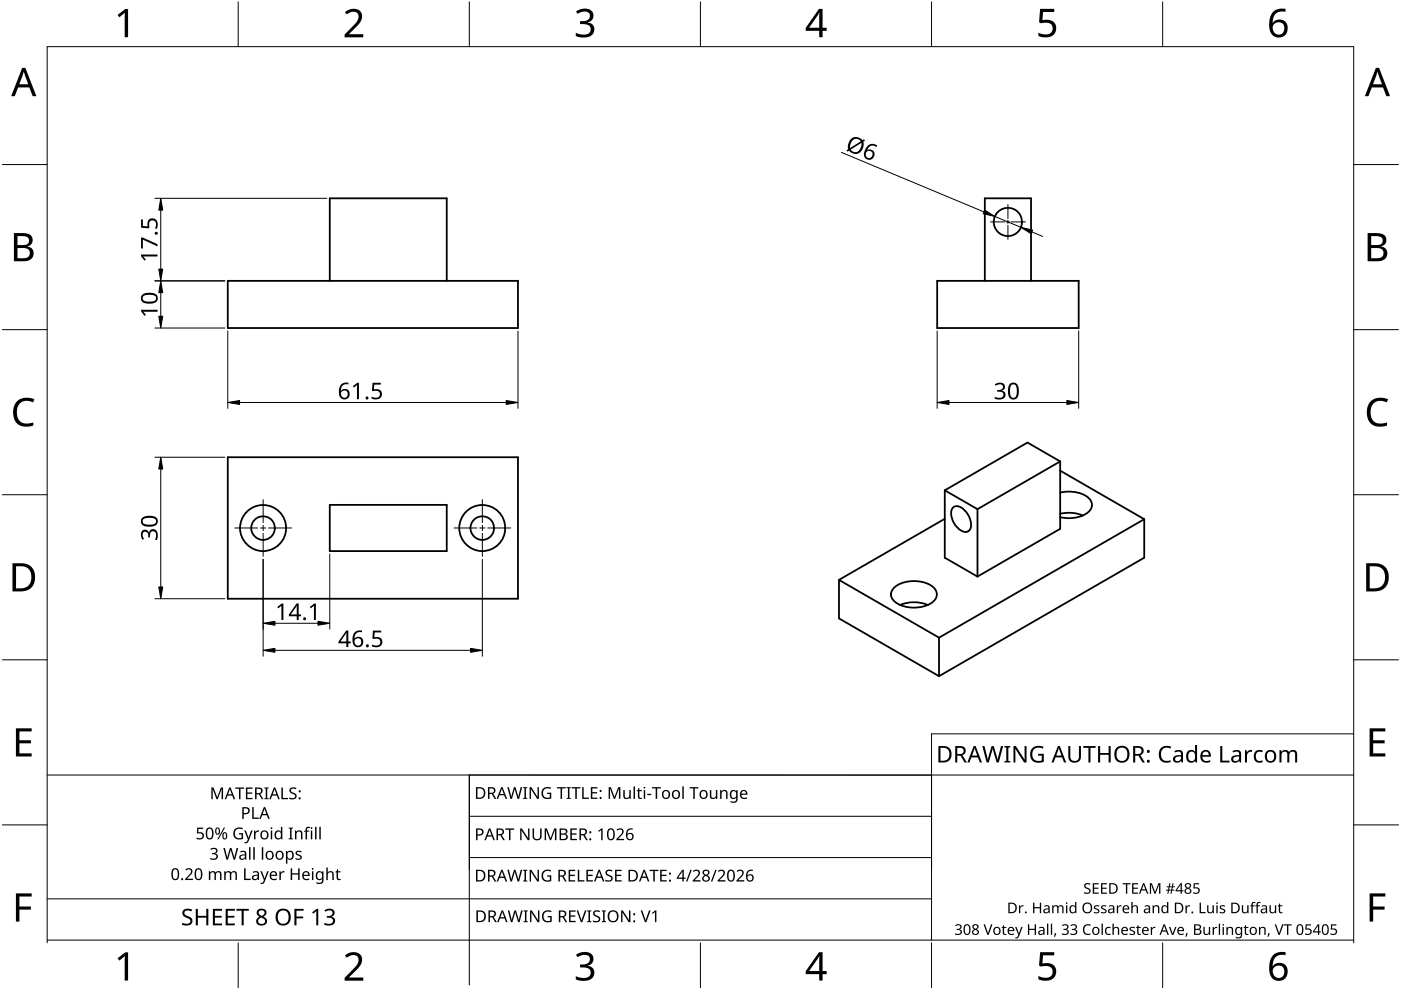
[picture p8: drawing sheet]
<svg xmlns="http://www.w3.org/2000/svg" width="297mm" height="210mm" viewBox="0 0 297 210" stroke-linecap="round" stroke-linejoin="round" font-family="sans-serif">
<g fill="none" stroke="#000" stroke-width=".38">
<path d="M48.3 59.6h61.5v10h-61.5zM69.9 59.6v-17.6h24.8v17.6M198.7 59.6h30v10h-30zM208.8 59.6v-17.6h9.8v17.6M48.3 96.9h61.5v30h-61.5zM224.8 97.8v14.3l-17.6 10.1M224.8 97.8l-17.6 10.2M224.8 99.8l17.8 10.3M224.8 97.8l-6.9-4-17.6 10.2M69.9 107h24.8v9.8h-24.8zM200.3 104v14.2l6.9 4M200.3 110l-22.4 13"/>
<path d="M200.3 104l6.9 4M202 107.7a1.67 1.67 0 0 1 2.5 .4 3.8 3.8 0 0 1 1.1 4.3 1.68 1.68 0 0 1-2.5-.4 3.8 3.8 0 0 1-1.1-4.3zM207.2 108v14.2M224.7 108.9a7.9 7.9 0 0 1 4.9 .4M224.7 104.5a7.6 7.6 0 0 1 6 1 2.02 2.02 0 0 1 .8 1.9 2.02 2.02 0 0 1-1.4 1.6 7.9 7.9 0 0 1-5.4 .7M242.6 110.1v8.1l-43.5 25.2M242.6 110.1l-43.5 25.1M177.9 123l21.2 12.2M177.9 123v8.1l21.2 12.3M189.7 124.4a7.2 7.2 0 0 1 8.1 0 2.04 2.04 0 0 1-.6 3.6 6.9 6.9 0 0 1-7.9-.9 1.82 1.82 0 0 1 .4-2.7zM190.8 128.3a7.6 7.6 0 0 1 5.9 0M199.1 135.2v8.2"/>
<circle cx="213.7" cy="47.1" r="2.99"/>
<circle cx="55.8" cy="112" r="2.49"/>
<circle cx="55.8" cy="112" r="4.9"/>
<circle cx="102.2" cy="112" r="4.9"/>
<circle cx="102.2" cy="112" r="2.49"/>
</g>
<path d="M10 199.9v-190h277v190M287 199.3h-277" fill="none" stroke="#000" stroke-width=".21"/>
<g fill="none" stroke="#000" stroke-width=".21">
<path d="M50.5 .4v9.5M99.5 .4v9.5M148.5 .4v9.5M197.5 .4v9.5M246.5 .4v9.5M10 34.9h-9.5M287 34.9h9.5M10 69.9h-9.5M287 69.9h9.5M.5 104.9h9.5M287 104.9h9.5M.5 139.9h9.5"/>
<path d="M296.5 139.9h-9.5M.5 174.9h9.5M296.5 174.9h-9.5M50.5 199.9v9.5M99.5 199.3v9.5M148.5 199.9v9.5M197.5 199.9v9.5M246.5 199.9v9.5"/>
</g>
<g fill="#000">
<path d="M24.9 3.2l1.6-1.3h.7v6h-.8l.1-5.2-1.2 1zM73.1 2.6a2.15 2.15 0 0 1 3.6 .5 3.3 3.3 0 0 1-1.5 2.9l-1.2 1.3h3v.6h-3.9v-.6l1.5-1.6a2.73 2.73 0 0 0 1.3-2.6 1.53 1.53 0 0 0-2.4 0zM122.1 2.4a2.45 2.45 0 0 1 3.6 .3 1.47 1.47 0 0 1-1.1 2.1 1.55 1.55 0 0 1 1.4 1.5 1.55 1.55 0 0 1-1.3 1.5l-1 .2-1.2-.2-.4-.2v-.6a2.31 2.31 0 0 0 3-.3 1.09 1.09 0 0 0-.1-1.2 1.09 1.09 0 0 0-1-.4h-1v-.6a1.61 1.61 0 0 0 2-.9 1.02 1.02 0 0 0-.3-1 1.02 1.02 0 0 0-1.1-.1l-1.1 .4zM220.5 1.9h3v.6h-2.3l-.2 1.8a2.1 2.1 0 0 1 2.9 1.6 2.06 2.06 0 0 1-2.7 2l-1-.3v-.7a2.06 2.06 0 0 0 2.9-.3 1.24 1.24 0 0 0-.2-1.4 1.24 1.24 0 0 0-1.2-.4l-1 .1-.4-.2zM3.5 85.2a3.3 3.3 0 0 1 3.8-.5l-.3 .6a2.26 2.26 0 0 0-2.6 .1 2.26 2.26 0 0 0-.8 2.5 2.12 2.12 0 0 0 3.1 1.8l.4-.1v.6a3 3 0 0 1-4-1.2 4 4 0 0 1 .4-3.8zM290.5 85.2a3.3 3.3 0 0 1 3.8-.5l-.3 .6a2.26 2.26 0 0 0-2.6 .1 2.26 2.26 0 0 0-.8 2.5 2.12 2.12 0 0 0 3.1 1.8l.4-.1v.6a3 3 0 0 1-4-1.2 4 4 0 0 1 .4-3.8zM3.4 154.4h3.3v.7h-2.6v1.8h2.5v.7h-2.5v2.1h2.6v.7h-3.3zM290.4 154.4h3.3v.7h-2.6v1.8h2.5v.7h-2.5v2.1h2.6v.7h-3.3zM3.4 189.4h3.3v.7h-2.6v2.1h2.5v.7h-2.5v2.5h-.7zM290.4 189.4h3.3v.7h-2.6v2.1h2.5v.7h-2.5v2.5h-.7zM24.9 203.2l1.6-1.3h.7v6h-.8l.1-5.2-1.2 1zM73.1 202.6a2.15 2.15 0 0 1 3.6 .5 3.3 3.3 0 0 1-1.5 2.9l-1.2 1.3h3v.6h-3.9v-.6l1.5-1.6a2.73 2.73 0 0 0 1.3-2.6 1.53 1.53 0 0 0-2.4 0z"/>
<path d="M122.1 202.4a2.45 2.45 0 0 1 3.6 .3 1.47 1.47 0 0 1-1.1 2.1 1.55 1.55 0 0 1 1.4 1.5 1.55 1.55 0 0 1-1.3 1.6l-1 .1-1.2-.2-.4-.2v-.6a2.31 2.31 0 0 0 3-.3 1.09 1.09 0 0 0-.1-1.2 1.09 1.09 0 0 0-1-.4h-1v-.6a1.61 1.61 0 0 0 2-.9 1.02 1.02 0 0 0-.3-1 1.02 1.02 0 0 0-1.1-.1l-1.1 .5zM220.5 201.9h3v.7h-2.3l-.2 1.7a2.1 2.1 0 0 1 2.9 1.6 2.06 2.06 0 0 1-2.7 2l-1-.3v-.7a2.06 2.06 0 0 0 2.9-.3 1.24 1.24 0 0 0-.2-1.3 1.24 1.24 0 0 0-1.2-.5l-1 .1-.4-.2z"/>
<path d="M173.6 1.9h.8v4h.9v.6h-.9v1.4h-.7v-1.4h-2.9v-.6zM173.7 2.7l-2.2 3.2h2.2z"/>
<path d="M269.9 2.5a2.89 2.89 0 0 1 2.7-.6v.6a2.02 2.02 0 0 0-2.7 2.3 1.8 1.8 0 0 1 2.4-.4 1.8 1.8 0 0 1 .6 2.4 1.99 1.99 0 0 1-2.4 1.1 1.99 1.99 0 0 1-1.4-2.2v-.4a4 4 0 0 1 .8-2.8zM269.8 6a1.3 1.3 0 0 0 2.6 0 1.3 1.3 0 0 0-2.6 0z"/>
<path d="M4.7 14.4h.7l2.3 6h-.8l-.7-1.9h-2.4l-.7 1.9h-.7zM5 15.2l-.9 2.7h1.9z"/>
<path d="M291.7 14.4h.7l2.3 6h-.8l-.7-1.9h-2.3l-.8 1.9h-.7zM292 15.2l-.9 2.7h1.9z"/>
<path d="M3 49.4h2.2a1.44 1.44 0 0 1 1.7 1.2 1.44 1.44 0 0 1-1.1 1.7 1.56 1.56 0 0 1 1.4 1.6 1.56 1.56 0 0 1-1.7 1.5h-2.5zM3.7 52.6v2.2h1.2a1.13 1.13 0 0 0 1.4-1.2 1.13 1.13 0 0 0-1.4-1zM3.7 50.1v1.9h1.1a.98 .98 0 0 0 1.3-.8 .98 .98 0 0 0-1.1-1.1z"/>
<path d="M290 49.4h2.2a1.44 1.44 0 0 1 1.7 1.2 1.44 1.44 0 0 1-1.1 1.7 1.56 1.56 0 0 1 1.4 1.6 1.56 1.56 0 0 1-1.7 1.5h-2.5zM290.7 52.6v2.2h1.2a1.13 1.13 0 0 0 1.4-1.2 1.13 1.13 0 0 0-1.4-1zM290.7 50.1v1.9h1.1a.98 .98 0 0 0 1.3-.8 .98 .98 0 0 0-1-1.1z"/>
<path d="M2.6 119.4h1.9a2.8 2.8 0 0 1 2.9 3.6 2.73 2.73 0 0 1-3.1 2.4h-1.7zM3.4 120.1v4.6h.8a2.23 2.23 0 0 0 2.4-2.9 1.96 1.96 0 0 0-2.2-1.7z"/>
<path d="M289.7 119.4h1.8a2.68 2.68 0 0 1 2.9 3 2.78 2.78 0 0 1-3.1 3h-1.6zM290.4 120.1v4.6h.8a2.23 2.23 0 0 0 2.4-2.9 1.96 1.96 0 0 0-2.2-1.7z"/>
<path d="M173.6 201.9h.8v4h.9v.6h-.9v1.4h-.7v-1.4h-2.9v-.6zM173.7 202.7l-2.2 3.2h2.2z"/>
<path d="M269.9 202.5a2.88 2.88 0 0 1 2.7-.6v.6a2.02 2.02 0 0 0-2.7 2.4 1.8 1.8 0 0 1 2.4-.5 1.8 1.8 0 0 1 .6 2.4 1.99 1.99 0 0 1-2.4 1.1 1.99 1.99 0 0 1-1.4-2.2v-.4a4 4 0 0 1 .8-2.8zM270.2 205a1.28 1.28 0 0 0 .1 2.1 1.28 1.28 0 0 0 1.9-.5 1.26 1.26 0 0 0-.3-1.7 1.26 1.26 0 0 0-1.7 .1z"/>
</g>
<path d="M287 155.6h-89.5v43.7M99.5 164.3v35M99.5 173.1h98M287 164.3h-277M10 190.6h187.5M99.5 181.8h98" fill="none" stroke="#000" stroke-width=".21"/>
<g fill="#000">
<path d="M29.9 46.5h.4v1.4l1 .1v-.5a1.13 1.13 0 0 1 1.3-1.2 1.13 1.13 0 0 1 .8 1.6l-.2 .6h-.4a1.03 1.03 0 0 0 .3-1 1.03 1.03 0 0 0-.8-.8 .93 .93 0 0 0-.6 1.5l-.2 .2-1.6-.1zM29.9 54h3.5v.4h-3l.5 .6-.3 .3-.7-1zM29.9 50.4h.3l3.2 1.4v.4l-3.1-1.4v1.9h-.4zM29.9 65.7h3.5v.4h-3l.5 .7-.2 .2-.8-1zM74.8 81.9l.9-.7h.4v3.4h-.4v-3l-.7 .6zM79 81.2h1.7v.3h-1.3l-.1 1.1a1.17 1.17 0 0 1 1.7 .9 1.17 1.17 0 0 1-1.6 1.2l-.6-.2v-.4a1.03 1.03 0 0 0 1.7-.5 .93 .93 0 0 0-1.4-.7l-.2-.1zM210.9 81.5a1.25 1.25 0 0 1 1.3-.4 1.25 1.25 0 0 1 .9 .9 .85 .85 0 0 1-.7 .8 .93 .93 0 0 1 .8 1.1 .93 .93 0 0 1-1 .8l-1.3-.2v-.4a1.24 1.24 0 0 0 1.8-.3 .71 .71 0 0 0-.9-.8h-.4v-.3a.81 .81 0 0 0 .9-.1 .81 .81 0 0 0 .3-.8 1.02 1.02 0 0 0-1.5 0zM30.1 112.6a.85 .85 0 0 1 .9-.3 .85 .85 0 0 1 .6 .7 .93 .93 0 0 1 1-.8 .93 .93 0 0 1 .8 1l-.1 1.3h-.4a1.24 1.24 0 0 0-.3-1.8 .71 .71 0 0 0-.8 .9v.4h-.4a.81 .81 0 0 0 0-.9 .81 .81 0 0 0-.9-.3 1.02 1.02 0 0 0 0 1.5l-.3 .2a1.65 1.65 0 0 1-.1-1.9zM58.8 128.7l.9-.7h.4v3.5h-.4v-3.1l-.7 .6zM65.7 128.7l.9-.7h.4v3.5h-.4v-3.1l-.7 .6zM79.1 133.7h1.7v.4h-1.4v1a1.17 1.17 0 0 1 1.7 1 1.17 1.17 0 0 1-1.6 1.1l-.6-.2v-.4a1.03 1.03 0 0 0 1.7-.5 .93 .93 0 0 0-1.4-.6l-.3-.2zM218.9 158.6a2.23 2.23 0 0 1 2.4-.3l-.2 .4a1.44 1.44 0 0 0-2.2 1.1 1.44 1.44 0 0 0 2 1.5v-1.1h-.8v-.4h1.2v1.7l-.3 .1a1.86 1.86 0 0 1-2.3-.6 1.86 1.86 0 0 1 .2-2.4z"/>
<path d="M226.5 158.2h.4v2.2a.9 .9 0 0 0 .9 .9 .9 .9 0 0 0 .9-.9v-2.2h.5v2.2a1.34 1.34 0 0 1-1.4 1.3 1.34 1.34 0 0 1-1.3-1.3zM246.1 158.6a1.95 1.95 0 0 1 2.2-.3l-.2 .4a1.36 1.36 0 0 0-1.6 .2 1.36 1.36 0 0 0-.3 1.6 1.32 1.32 0 0 0 2 .7v.4a1.77 1.77 0 0 1-2.1-.3 1.77 1.77 0 0 1-.3-2.1zM264 159h.3l.1 .5 .4-.4 .7-.1-.1 .4h-.5a.84 .84 0 0 0-.5 .9v1.4h-.4zM41.8 175.5h1.3v.2h-1l-.1 .8a.84 .84 0 0 1 1.3 .7 .84 .84 0 0 1-1.2 .8l-.4-.1v-.3h.1a.63 .63 0 0 0 .9 .1 .63 .63 0 0 0 .1-.9l-1.1-.2zM44.8 167h.5l.7 2 .8-2h.5v2.5h-.3v-2.2l-.8 2.2h-.3l-.8-2.2v2.2h-.3zM47.5 175.5h.2l-1.4 2.5h-.2zM49.8 175.8a1.6 1.6 0 0 1 1.7-.2l-.1 .3a1.03 1.03 0 0 0-1.6 .7 1.03 1.03 0 0 0 1.4 1.1v-.8h-.5v-.3h.8v1.3a1.33 1.33 0 0 1-2-1v-.7zM49.9 167h1.9v.2h-.8v2.3h-.3v-2.3h-.8zM51.8 176.1h.3l.6 1.6 .5-1.6h.4l-.8 2.1a.71 .71 0 0 1-1 .6v-.3h.5l.2-.5zM53.5 171.1h.3v2.2h1.1v.3h-1.4zM52.1 167h1.4v.2h-1v.8h1v.3h-1v.9h1v.3h-1.4zM53.9 176.1h.2l.1 .3 .3-.3h.5l-.1 .3h-.4l-.3 .2v1.4h-.3z"/>
<path d="M56.1 167h.9v.1l-.3 .1v2l.3 .1v.2h-.9v-.2l.2-.1v-2l-.2-.1zM57.4 176.1h.3v1.9h-.3zM59.7 167h.3v2.2h1.1v.3h-1.4zM61.2 175.5h.9v.2h-.3v2l.3 .1v.2h-.9v-.2l.3-.1v-2h-.3zM61.5 167.2a1.18 1.18 0 0 1 1.3-.1l-.1 .2-.3-.1a.47 .47 0 0 0-.7 .3 .47 .47 0 0 0 .5 .6 .75 .75 0 0 1 .7 .9 .75 .75 0 0 1-1.1 .5l-.5-.1v-.3l.6 .1a.49 .49 0 0 0 .7-.3 .49 .49 0 0 0-.6-.6 .72 .72 0 0 1-.5-1.1zM62.5 176.1h.3v.2a.71 .71 0 0 1 .8-.2 .71 .71 0 0 1 .5 .6v1.3h-.3v-1.2a.5 .5 0 0 0-.6-.5 .5 .5 0 0 0-.3 .7v1h-.4zM64.9 175.5l.7-.2 .2 .1-.1 .2a.39 .39 0 0 0-.5 0 .39 .39 0 0 0-.1 .5h.5v.2h-.5v1.7h-.3v-1.7h-.3v-.1l.3-.1zM65.9 176.1h.3v1.9h-.3zM107.1 175.6h1.9v.3h-.8v2.2h-.3v-2.2h-.8zM107.6 166.9h.3l.5 2.1 .6-2.1h.3l.6 2.1 .5-2.1h.3l-.6 2.5h-.4l-.6-2.1-.6 2.1h-.3zM110.9 166.9h.9v.2h-.3v2l.3 .1v.2h-.9v-.2l.3-.1v-2h-.3zM110.3 175.6h.3l1.4 2.1v-2.1h.3v2.5h-.4l-1.3-2v2h-.3z"/>
<path d="M112.3 166.9h.3l1.4 2.1v-2.1h.3v2.5h-.4l-1.4-2.1 .1 2.1h-.3zM112.9 175.6h.3v1.7a.65 .65 0 0 0 .7 .6 .65 .65 0 0 0 .6-.6v-1.7h.3v1.7a.96 .96 0 0 1-.9 .9 .96 .96 0 0 1-1-.9zM115.2 167.2a1.6 1.6 0 0 1 1.6-.2l-.1 .3a1.03 1.03 0 0 0-1.6 .7 1.03 1.03 0 0 0 1.5 1.1v-.8h-.6v-.2h.9v1.2a1.33 1.33 0 0 1-2.1-1l.1-.7zM115.5 175.6h.4l.8 2.1 .8-2.1h.5v2.5h-.3v-2.1l-.9 2.1h-.2l-.8-2.1v2.1h-.3zM118.1 166.9h1.8v.3h-.7v2.2h-.3v-2.2h-.8zM120.1 166.9h.9v.2h-.3v2l.3 .1v.2h-.9v-.2l.3-.1v-2h-.3zM121.2 166.9h1.9v.3h-.8v2.2h-.3v-2.2h-.8zM120.9 175.6h1.4v.3h-1.1v.8h1v.3h-1v.9h1.1v.2h-1.4zM123.4 166.9h.4v2.2h1v.3h-1.4zM125.3 166.9h1.4v.3h-1.1v.7h1v.3h-1v.9h1.1v.3h-1.4zM126.8 176.2l.7-.6h.3v2.5h-.3v-2.1l-.5 .4zM129 166.9h.5l.8 2 .8-2h.4v2.5h-.3v-2.2l-.8 2.2h-.3l-.8-2.2v2.2h-.3z"/>
<path d="M130.7 175.9a.86 .86 0 0 1 1.4 0 .86 .86 0 0 1-.4 1.3l-.6 .7h1.2v.2h-1.6v-.2l.9-.9a.59 .59 0 0 0 .2-1 .59 .59 0 0 0-.9 .1zM132.2 167.5h.3v1.2a.5 .5 0 0 0 .6 .5 .5 .5 0 0 0 .3-.7v-1h.3v1.9h-.2l-.1-.3a.72 .72 0 0 1-.7 .3 .72 .72 0 0 1-.5-.7zM135.4 167.1h.2v.4h.5v.3h-.5v1.2l.1 .1h.4v.3a.55 .55 0 0 1-.9-.6v-1h-.2v-.2l.3-.1zM136.5 167.5h.3v1.9h-.3zM137.2 168.3h.9v.3h-.9zM138.2 166.9h1.9v.3h-.8v2.2h-.3v-2.2h-.8zM146.2 166.9h1.9v.3h-.8v2.2h-.3v-2.2h-.8zM150.5 167.5h.3v1.2a.5 .5 0 0 0 .6 .5 .5 .5 0 0 0 .4-.7v-1h.3v1.9h-.3v-.3a.72 .72 0 0 1-.8 .3 .72 .72 0 0 1-.5-.7zM152.7 167.5h.2l.1 .3a.71 .71 0 0 1 .8-.3 .71 .71 0 0 1 .5 .7v1.2h-.3v-1.2a.5 .5 0 0 0-.7-.5 .5 .5 0 0 0-.3 .7v1h-.3zM208.3 158.2h.4l.7 2.9 .8-2.9h.5l.8 2.9 .7-2.9h.5l-.9 3.5h-.5l-.8-3-.9 3h-.4zM212.9 158.2h1.3v.2l-.4 .1v2.8l.4 .1v.3h-1.3v-.3l.5-.1v-2.8l-.5-.1zM214.9 158.2h.5l1.8 2.9v-2.9h.4v3.5h-.5l-1.8-2.9v2.9h-.4z"/>
<path d="M229.7 158.2h2.6v.4h-1.1v3.1h-.4v-3.1h-1.1zM232.8 158.2h.5v1.5h1.7v-1.5h.5v3.5h-.5v-1.7h-1.7v1.7h-.5zM258.7 158.2h.5v3.1h1.5v.4h-2zM266.1 159.4l.5-.3 .6-.1 .5 .1-.1 .4a.97 .97 0 0 0-1.4 .7 .97 .97 0 0 0 1 1.1l.5-.1v.4l-.7 .1a1.4 1.4 0 0 1-1.2-.9 1.4 1.4 0 0 1 .3-1.4zM271.3 159h.3l.1 .4a.99 .99 0 0 1 1.6 0 .93 .93 0 0 1 1.1-.4 .93 .93 0 0 1 .6 1v1.7h-.4v-1.7a.64 .64 0 0 0-.8-.6 .64 .64 0 0 0-.4 .8v1.5h-.5v-1.7a.66 .66 0 0 0-.8-.6 .66 .66 0 0 0-.4 .9v1.4h-.4zM38.8 193a1.65 1.65 0 0 1 1.9-.1l-.1 .3a1.01 1.01 0 0 0-1.5 .2 1.31 1.31 0 0 0 1.2 1.1l.4 .3 .1 .5a1.42 1.42 0 0 1-2.2 .8v-.4a1.24 1.24 0 0 0 1.8-.3 1.06 1.06 0 0 0-1.1-.9 .95 .95 0 0 1-.5-1.5zM39.3 184.4a.86 .86 0 0 1 1.4-.1 .86 .86 0 0 1-.4 1.4l-.7 .6h1.3v.3h-1.6v-.3l.9-.9a.59 .59 0 0 0 .2-.9 .59 .59 0 0 0-.9 .1zM41.5 192.7h.5v1.5h1.7v-1.5h.5v3.5h-.5v-1.6h-1.7v1.6h-.5zM44.6 180a.85 .85 0 0 1 .9-.3 .85 .85 0 0 1 .6 .8l-.2 .3-.3 .2a.7 .7 0 0 1 .6 .8 .7 .7 0 0 1-1 .5l-.6-.1v-.3l.3 .1a.58 .58 0 0 0 .7 0 .58 .58 0 0 0 .2-.7l-.9-.2v-.2a.54 .54 0 0 0 .7-.1 .54 .54 0 0 0 .1-.7l-.5-.1-.5 .2zM44.3 184.7h.2l.1 .3a.71 .71 0 0 1 1.1 0 .67 .67 0 0 1 .8-.3 .67 .67 0 0 1 .5 .7v1.2h-.3v-1.2a.46 .46 0 0 0-.6-.5 .46 .46 0 0 0-.3 .7v1h-.3v-1.2a.47 .47 0 0 0-.6-.4 .47 .47 0 0 0-.3 .6v1h-.3zM45.1 192.7h2v.4h-1.5v1.1h1.4v.4h-1.4v1.2h1.5v.4h-2zM47.8 192.7h2v.4h-1.5v1.1h1.4v.4h-1.4v1.2h1.5v.4h-2z"/>
<path d="M47.4 179.8h.3l.5 2.1 .6-2.1h.3l.6 2.1 .5-2.1h.3l-.7 2.5h-.3l-.6-2.1-.6 2.1h-.3zM47.5 184.7h.3v.3a.71 .71 0 0 1 1.2 0 .67 .67 0 0 1 .8-.3 .67 .67 0 0 1 .4 .7v1.2h-.3v-1.2a.46 .46 0 0 0-.5-.5 .46 .46 0 0 0-.4 .7v1h-.3v-1.2a.47 .47 0 0 0-.6-.4 .47 .47 0 0 0-.3 .6v1h-.3zM50.1 192.7h2.6v.4h-1v3.1h-.5v-3.1h-1.1zM51.8 184.1h.3v2.2h1.1v.3h-1.4zM55.2 184.7h.3l.6 1.6 .5-1.6h.4l-.8 2.2a.71 .71 0 0 1-1 .5v-.2l.5-.1 .3-.5zM59.2 184.7h.3v.4l.4-.4h.4v.3h-.4l-.3 .3-.1 1.3h-.3zM62.4 192.7h2v.4h-1.5v1.2h1.4v.4h-1.4v1.5h-.5zM61.6 184.1h.3v1.1h1.3v-1.1h.3v2.5h-.3v-1.2h-1.3v1.2h-.3zM62.8 180.6l.4-.2 .8 .1-.2 .2-.3-.1a.3 .3 0 0 0-.5 .2 .3 .3 0 0 0 .3 .3 .62 .62 0 0 1 .7 .8 .62 .62 0 0 1-.9 .4l-.4-.1v-.3l.4 .2a.36 .36 0 0 0 .6-.3 .36 .36 0 0 0-.5-.4h-.1a.5 .5 0 0 1-.3-.8zM66.1 184.7h.3v1.9h-.3zM66.2 193.4l.9-.7h.4v3.5h-.4v-3l-.7 .5zM69.2 183.9h.3v1.1a.71 .71 0 0 1 .8-.3 .71 .71 0 0 1 .5 .7v1.2h-.3v-1.2a.5 .5 0 0 0-.7-.4 .5 .5 0 0 0-.3 .6v1h-.3z"/>
<path d="M68.8 193a1.25 1.25 0 0 1 1.2-.4 1.25 1.25 0 0 1 .9 .9 .85 .85 0 0 1-.7 .9 .93 .93 0 0 1 .9 1 .93 .93 0 0 1-1.1 .8l-1.2-.1v-.4a1.24 1.24 0 0 0 1.8-.3 .71 .71 0 0 0-1-.8h-.3v-.4a.81 .81 0 0 0 .9-.1 .81 .81 0 0 0 .3-.8 1.02 1.02 0 0 0-1.5 0zM71.5 184.3h.2v.4h.5v.3h-.5v1.2l.1 .2 .4-.1v.3a.55 .55 0 0 1-.8-.6v-1h-.3v-.2l.3-.1zM107.6 184.4h.3l.5 2.1 .6-2.1h.3l.6 2.1 .5-2.1h.3l-.6 2.5h-.4l-.6-2.1-.6 2.1h-.3zM107.7 193h.3l.5 2.1 .6-2.1h.3l.6 2.1 .5-2.1h.3l-.6 2.5h-.4l-.6-2.1-.6 2.1h-.3zM110.9 184.4h.9v.2l-.3 .1v2h.3v.2h-.9v-.2h.3v-2l-.3-.1zM111 193h.9v.2l-.3 .1v2h.3v.2h-.9v-.2h.3v-2l-.3-.1zM112.3 184.4h.4l1.3 2.1v-2.1h.3v2.5h-.4l-1.3-2.1v2.1h-.3zM112.4 193h.3l1.4 2.1v-2.1h.3v2.5h-.4l-1.3-2v2h-.3zM115.2 184.7a1.6 1.6 0 0 1 1.7-.2l-.2 .3a1.03 1.03 0 0 0-1.6 .8 1.03 1.03 0 0 0 1.5 1v-.7h-.6v-.3h.9v1.2a1.33 1.33 0 0 1-2.1-1l.1-.7zM115.3 193.3a1.6 1.6 0 0 1 1.6-.2l-.1 .3a1.03 1.03 0 0 0-1.6 .8 1.03 1.03 0 0 0 1.5 1v-.7h-.6v-.3h.9v1.2a1.32 1.32 0 0 1-2.1-1l.1-.7zM120.6 184.4h1.3v.3h-1v.8h1v.2h-1v.9h1v.3h-1.3zM120.7 193h1.3v.3h-1v.8h1v.3h-1v.8h1v.3h-1.3z"/>
<path d="M122.3 193h.3l.7 2.2 .7-2.2h.3l-.8 2.5h-.4zM122.5 184.4h.3v2.2h1.1v.3h-1.4zM124.5 193h.9v.2l-.3 .1v2h.3v.2h-.9v-.2h.3v-2l-.3-.1zM124.3 184.4h1.4v.3h-1.1v.8h1.1v.2h-1.1v.9h1.1v.3h-1.4zM125.9 193.3a1.18 1.18 0 0 1 1.3-.2l-.1 .3-.3-.1a.47 .47 0 0 0-.7 .3 .47 .47 0 0 0 .5 .5 .75 .75 0 0 1 .7 1 .75 .75 0 0 1-1.1 .5l-.5-.2v-.3l.5 .2a.49 .49 0 0 0 .8-.4 .49 .49 0 0 0-.6-.5 .72 .72 0 0 1-.5-1.1zM127.6 193h.9v.2l-.3 .1v2h.3v.2h-.9v-.2h.3v-2l-.3-.1zM128.5 184.6a1.18 1.18 0 0 1 1.3-.1l-.1 .3-.3-.1a.47 .47 0 0 0-.7 .2 .47 .47 0 0 0 .5 .6 .75 .75 0 0 1 .7 1 .75 .75 0 0 1-1.1 .4l-.5-.1v-.3l.6 .2a.49 .49 0 0 0 .7-.4 .49 .49 0 0 0-.6-.5 .72 .72 0 0 1-.5-1.2zM130.4 184.4h1.4v.3h-1.1v.8h1v.2h-1v.9h1.1v.3h-1.4zM131.7 193h.3l1.4 2.1v-2.1h.3v2.5h-.4l-1.3-2v2h-.3zM135.8 193h.4l.7 2.2 .7-2.2h.3l-.9 2.5h-.3zM137.7 184.4h1.9v.3h-.8v2.2h-.3v-2.2h-.8zM138.2 193.6l.7-.6h.3v2.5h-.3v-2.1l-.5 .4z"/>
<path d="M140 184.4h1.4v.3h-1.1v.8h1v.2h-1v.9h1.1v.3h-1.4zM146.4 184.4h.3l-1 2.5h-.3zM146.9 184.7a.86 .86 0 0 1 1.4-.1 .86 .86 0 0 1-.4 1.4l-.6 .6h1.2v.3h-1.6v-.3l.9-.9a.59 .59 0 0 0 .2-.9 .59 .59 0 0 0-.9 .1zM151.7 184.4h.3l-1 2.5h-.3zM152.2 184.7a.86 .86 0 0 1 1.4-.1 .86 .86 0 0 1-.4 1.4l-.7 .6h1.3v.3h-1.6v-.3l.9-.9a.59 .59 0 0 0 .2-.9 .59 .59 0 0 0-1 .1zM156.2 184.7a.86 .86 0 0 1 1.4-.1 .86 .86 0 0 1-.4 1.4l-.7 .6h1.3v.3h-1.7v-.3l.9-.9a.59 .59 0 0 0 .3-.9 .59 .59 0 0 0-1 .1zM202.5 196.2a.75 .75 0 0 1 .9-.3 .75 .75 0 0 1 .5 .8l-.5 .3a.63 .63 0 0 1 .5 .8 .63 .63 0 0 1-.8 .4l-.6-.1v-.2l.4 .1a.46 .46 0 0 0 .8-.3 .46 .46 0 0 0-.7-.5h-.2v-.3a.47 .47 0 0 0 .7 0 .47 .47 0 0 0-.1-.7l-.8 .2zM208.5 196h.3l.7 1.9 .6-1.9h.3l-.8 2.2h-.3zM212.7 196.1h.2v.4h.5v.2h-.5v1l.1 .3h.4a.38 .38 0 0 1-.4 .3 .38 .38 0 0 1-.3-.3l-.1-1.3h-.2v-.1l.2-.1zM215.2 196.5h.3l.5 1.4 .5-1.4h.3l-.8 2.1-.4 .4-.3-.1v-.2h.4l.2-.5zM216 191.9h.3v.4l.3-.3 .4-.1v.3h-.4l-.2 .2-.1 1.2h-.3zM217.9 196h.3v.9h1.2v-.9h.3v2.2h-.3v-1h-1.2v1h-.3z"/>
<path d="M219 191.4h.3v.9h1.2v-.9h.2v2.2h-.2v-1h-1.2v1h-.3zM223.6 197.9h.3l-.2 .7h-.2zM223.1 191.9h.2v.3a.64 .64 0 0 1 1.1 0 .6 .6 0 0 1 .7-.3 .6 .6 0 0 1 .4 .6v1.1h-.3v-1.1a.41 .41 0 0 0-.5-.4 .41 .41 0 0 0-.3 .6v.9h-.3v-1.1a.42 .42 0 0 0-.5-.3 .42 .42 0 0 0-.2 .6v.8h-.3zM226 191.9h.3v1.7h-.3zM225.2 196.2a.75 .75 0 0 1 .8-.3 .75 .75 0 0 1 .5 .8l-.4 .3a.63 .63 0 0 1 .5 .8 .63 .63 0 0 1-.8 .4l-.7-.1v-.2l.5 .1a.46 .46 0 0 0 .7-.3 .46 .46 0 0 0-.6-.5h-.2v-.3a.47 .47 0 0 0 .6 0 .47 .47 0 0 0 0-.7l-.8 .2zM226.9 196.2a.8 .8 0 0 1 .8-.3 .8 .8 0 0 1 .6 .6l-.1 .4-.3 .1a.63 .63 0 0 1 .5 .8 .63 .63 0 0 1-.8 .4l-.7-.1v-.2l.5 .1a.46 .46 0 0 0 .7-.3 .46 .46 0 0 0-.6-.5h-.2v-.3a.47 .47 0 0 0 .6 0 .47 .47 0 0 0 0-.7l-.8 .2zM229.9 196.3l.6-.3 .8 .1-.1 .2-.5-.1a.91 .91 0 0 0-.8 1.2 .91 .91 0 0 0 1.3 .5v.3a1.17 1.17 0 0 1-1.5-.4 1.17 1.17 0 0 1 .2-1.5zM230 187.5l.4-.3 .8 .1-.1 .3-.3-.1a.42 .42 0 0 0-.7 .2 .42 .42 0 0 0 .5 .5 .68 .68 0 0 1 .6 .9 .68 .68 0 0 1-.9 .4l-.5-.1v-.2l.5 .1a.44 .44 0 0 0 .7-.3 .44 .44 0 0 0-.6-.5 .65 .65 0 0 1-.4-1zM231.7 187.3h1.2v.2h-.9v.7h.9v.2h-.9v.8h.9v.3h-1.2zM232 192.1l.4-.2 .7 .1-.1 .2-.4-.1a.27 .27 0 0 0-.4 .2 .27 .27 0 0 0 .3 .3 .56 .56 0 0 1 .6 .7 .56 .56 0 0 1-.8 .3h-.4v-.3l.4 .1a.33 .33 0 0 0 .5-.2 .33 .33 0 0 0-.4-.3l-.2-.2a.41 .41 0 0 1-.2-.6zM233.5 192.1l.4-.2 .7 .1-.1 .2-.4-.1a.27 .27 0 0 0-.4 .2 .27 .27 0 0 0 .3 .3 .56 .56 0 0 1 .6 .7 .56 .56 0 0 1-.8 .3h-.4v-.3l.4 .1a.33 .33 0 0 0 .5-.2 .33 .33 0 0 0-.4-.3l-.2-.2a.41 .41 0 0 1-.2-.6zM233.4 187.3h1.3v.2h-1v.7h.9v.2h-.9v.8h1v.3h-1.3z"/>
<path d="M234.5 196.7l.8-.2 .2 .1-.1 .2a.61 .61 0 0 0-.8 .6 .61 .61 0 0 0 .9 .5v.3h-.5a.9 .9 0 0 1-.7-.6 .9 .9 0 0 1 .2-.9zM235.9 195.8h.2v1a.64 .64 0 0 1 .7-.3 .64 .64 0 0 1 .5 .6v1.1h-.3v-1.1a.45 .45 0 0 0-.5-.4 .45 .45 0 0 0-.4 .6v.9h-.2zM236.8 191.9h.2l.1 .4 .3-.3 .4-.1-.1 .3h-.3l-.3 .2v1.2h-.3zM238 187.3h1.7v.2h-.7v2h-.3v-2h-.7zM239.6 196.7l.4-.2 .6 .1-.1 .2-.3-.1a.27 .27 0 0 0-.5 .2 .27 .27 0 0 0 .3 .3l.6 .3 .1 .3a.77 .77 0 0 1-1.2 .3v-.2l.4 .1a.33 .33 0 0 0 .5-.2 .33 .33 0 0 0-.4-.3l-.3-.2a.41 .41 0 0 1-.1-.6zM239.9 191.2h.2v1a.64 .64 0 0 1 .7-.3 .64 .64 0 0 1 .5 .6v1.1h-.3v-1.1a.45 .45 0 0 0-.6-.4 .45 .45 0 0 0-.3 .7v.8h-.2zM240 187.3h1.3v.2h-1v.7h.9v.2h-.9v.8h1v.3h-1.3zM241.2 196.1h.2v.4h.5v.2h-.5v1l.1 .3h.4a.38 .38 0 0 1-.4 .3 .38 .38 0 0 1-.3-.3l-.1-1.3h-.2v-.1l.2-.1zM244 196.5h.2l.1 .3 .3-.2 .4-.1-.1 .3h-.3l-.3 .2v1.2h-.3zM243.8 187.3h.4l.7 1.8 .7-1.8h.4v2.2h-.3l.1-2-.8 2h-.2l-.8-2v2h-.2zM244.4 191.9h.2v.3a.64 .64 0 0 1 .7-.3 .64 .64 0 0 1 .5 .6v1.1h-.3v-1.1a.45 .45 0 0 0-.5-.4 .45 .45 0 0 0-.4 .7v.8h-.2zM247.8 196.5h.3l.5 1.5 .5-1.5h.3l-.6 1.7h-.3z"/>
<path d="M251.5 197.9h.3l-.3 .7h-.2zM251.4 191.9h.2v.4l.3-.3 .4-.1v.3h-.4l-.2 .2-.1 1.2h-.2zM253.1 187.3h1.1v.2h-.9v.7a.77 .77 0 0 1 1.1 .7 .77 .77 0 0 1-1.2 .6l-.2-.1v-.3l.2 .2a.53 .53 0 0 0 .9-.4 .53 .53 0 0 0-.8-.5l-.3-.1zM254.3 191.4h.3v2h1v.2h-1.3zM255.1 196.5h.3v1.1a.45 .45 0 0 0 .6 .4 .45 .45 0 0 0 .3-.6v-.9h.3v1.7h-.3v-.2a.65 .65 0 0 1-.7 .2 .65 .65 0 0 1-.5-.6zM255.9 191.9h.3v1.1a.45 .45 0 0 0 .6 .4 .45 .45 0 0 0 .3-.6v-.9h.3v1.7h-.3v-.2a.65 .65 0 0 1-.7 .2 .65 .65 0 0 1-.5-.6zM257.1 196.5h.2l.1 .3 .3-.2 .4-.1v.3h-.4l-.3 .2v1.2h-.3zM257.9 191.9h.3v1.7h-.3zM259.2 196.5h.3v1.7h-.3zM258.7 192.1l.4-.2 .7 .1-.1 .2-.4-.1a.27 .27 0 0 0-.4 .2 .27 .27 0 0 0 .3 .3 .56 .56 0 0 1 .6 .7 .56 .56 0 0 1-.8 .3h-.4v-.3l.4 .1a.33 .33 0 0 0 .5-.2 .33 .33 0 0 0-.4-.3l-.3-.2a.41 .41 0 0 1-.1-.6zM260 196.5h.2l.1 .3a.64 .64 0 0 1 .7-.3 .64 .64 0 0 1 .4 .6v1.1h-.2v-1.1a.45 .45 0 0 0-.6-.4 .45 .45 0 0 0-.3 .6v.9h-.3zM263.3 191.9h.3v1.1a.45 .45 0 0 0 .5 .4 .45 .45 0 0 0 .3-.6v-.9h.3v1.7h-.2v-.2a.65 .65 0 0 1-.8 .2 .65 .65 0 0 1-.4-.6z"/>
<path d="M264 196.1h.2v.4h.5v.2h-.5v1l.1 .3h.4a.38 .38 0 0 1-.3 .3 .38 .38 0 0 1-.4-.3l-.1-1.3h-.2v-.1l.2-.1zM265.5 191.4l.7-.1-.1 .2h-.3l-.2 .2v.2h.4v.3h-.4v1.4h-.3v-1.4h-.3l.3-.3zM266.5 191.4l.8-.1-.1 .2h-.4l-.1 .2v.2h.4v.3h-.4v1.4h-.3v-1.4h-.3l.3-.3zM266.9 196.5h.2l.1 .3a.64 .64 0 0 1 .7-.3 .64 .64 0 0 1 .4 .6v1.1h-.2v-1.1a.45 .45 0 0 0-.6-.4 .45 .45 0 0 0-.3 .6v.9h-.3zM268.9 197.9h.3l-.3 .7h-.2zM269.2 191.9h.2v1.1a.45 .45 0 0 0 .6 .4 .45 .45 0 0 0 .3-.6v-.9h.3v1.7h-.2l-.1-.2a.65 .65 0 0 1-.7 .2 .65 .65 0 0 1-.4-.6zM270.3 196h.3l.6 1.9 .6-1.9h.3l-.8 2.2h-.2zM271.2 191.6h.2v.3h.5v.3h-.5v.9l.2 .3h.3a.38 .38 0 0 1-.6 .1l-.2-1.3h-.2zM272.2 196h1.7v.2h-.7v2h-.3v-2h-.7zM276.8 196h1.2v.2h-.9l-.1 .7 .4-.1a.75 .75 0 0 1 .7 1 .75 .75 0 0 1-1.2 .4l-.2-.1v-.2l.3 .1a.53 .53 0 0 0 .8-.4 .53 .53 0 0 0-.7-.5l-.4-.1zM282.2 196h1.1v.2h-.8l-.1 .7 .3-.1a.75 .75 0 0 1 .8 1 .75 .75 0 0 1-1.2 .4l-.2-.1v-.2l.3 .1a.53 .53 0 0 0 .8-.4 .53 .53 0 0 0-.7-.5l-.4-.1z"/>
<path d="M180.5 29.4l.5-.3 .5-.1a1.92 1.92 0 0 1 1.4 .7l.3-.2 .2 .3-.4 .2 .1 .7-.2 .8a1.63 1.63 0 0 1-1.3 1.1 1.63 1.63 0 0 1-1.6-.7l-.3 .3-.2-.3 .3-.3v-1zM180.4 31.7a1.18 1.18 0 0 0 1.2 .5 1.18 1.18 0 0 0 .9-.9l.2-1zM180.9 29.7l-.5 .7-.2 1 2.3-1.4-.3-.4-.6-.2z"/>
<path d="M183.9 31a1.5 1.5 0 0 1 2.1-.1l-.1 .3a1.18 1.18 0 0 0-2 .6 1.08 1.08 0 0 1 1.5 .6 1.08 1.08 0 0 1-.7 1.4 1.22 1.22 0 0 1-1.4-.4 1.22 1.22 0 0 1 0-1.5zM183.5 32.8a.76 .76 0 0 0 1.5 0 .76 .76 0 0 0-1.5 0z"/>
<path d="M30.1 62.5l.6-.3 1-.1a1.36 1.36 0 0 1 1.8 1.3 1.57 1.57 0 0 1-2.1 1 1.19 1.19 0 0 1-1.3-.5 1.19 1.19 0 0 1 0-1.4zM30.4 62.8a.75 .75 0 0 0 0 .9 .75 .75 0 0 0 .9 .2h1a.69 .69 0 0 0 .8-.7 .69 .69 0 0 0-.8-.7h-1.3z"/>
<path d="M72.4 81.5l.5-.3 .5-.1 .5 .1v.3a1.18 1.18 0 0 0-1.6 1.4 1.08 1.08 0 0 1 1.6-.1 1.08 1.08 0 0 1-.1 1.6 1.22 1.22 0 0 1-1.4 .1 1.22 1.22 0 0 1-.6-1.3l.1-.9zM72.3 83.6a.76 .76 0 0 0 1.5 0 .76 .76 0 0 0-1.5 0z"/>
<path d="M214.1 81.4a1.16 1.16 0 0 1 1.4-.1 1.16 1.16 0 0 1 .5 1.2 1.69 1.69 0 0 1-1 2.2 1.27 1.27 0 0 1-1.3-1.6l.1-1.1zM214.4 81.7a2.56 2.56 0 0 0 .1 2.6 .78 .78 0 0 0 .9-.2 .78 .78 0 0 0 .2-.8 1.35 1.35 0 0 0-.7-1.8z"/>
<path d="M30.1 109.8l.6-.3 1-.1a1.36 1.36 0 0 1 1.8 1.3 1.57 1.57 0 0 1-2.1 1 1.19 1.19 0 0 1-1.3-.5 1.19 1.19 0 0 1 0-1.4zM30.4 110.1a.75 .75 0 0 0 0 .9 .75 .75 0 0 0 .9 .2h1a.69 .69 0 0 0 .8-.7 .69 .69 0 0 0-.8-.7h-1.3z"/>
<path d="M62.9 127.9h.4v2.4h.5v.4h-.5v.8h-.4v-.8h-1.7v-.4zM62.9 128.4l-1.2 1.9h1.2z"/>
<path d="M73.4 133.7h.5v2.3h.5v.4h-.5v.8h-.5v-.8h-1.6v-.4zM73.4 134.1l-1.2 1.9h1.2z"/>
<path d="M75.2 134l.6-.3h.5h.4v.4a1.18 1.18 0 0 0-1.5 1.3 1.08 1.08 0 0 1 1.6-.1 1.08 1.08 0 0 1-.1 1.6 1.28 1.28 0 0 1-1.5 .1 1.28 1.28 0 0 1-.5-1.5l.2-.9zM75.1 136.1a.76 .76 0 0 0 1.5 0 .76 .76 0 0 0-1.5 0z"/>
<path d="M199 158.2h1a1.57 1.57 0 0 1 1.8 1.7 1.62 1.62 0 0 1-1.9 1.8h-.9zM199.4 158.6v2.7h.5a1.37 1.37 0 0 0 1.4-1.3 1.37 1.37 0 0 0-1.3-1.4z"/>
<path d="M236.7 158.6a1.63 1.63 0 0 1 1.9-.4 1.63 1.63 0 0 1 .9 1.7 1.65 1.65 0 0 1-1.9 1.8 1.65 1.65 0 0 1-1.3-2.2zM237.1 158.8l-.3 .5-.1 .6a1.19 1.19 0 0 0 1.3 1.4 1.19 1.19 0 0 0 1-1.5 1.15 1.15 0 0 0-.6-1.2 1.15 1.15 0 0 0-1.3 .2z"/>
<path d="M43.9 175.6a.9 .9 0 0 1 1.1 .1 .9 .9 0 0 1 .3 1 .91 .91 0 0 1-.2 1 .91 .91 0 0 1-1.1 .2 1.96 1.96 0 0 1-.1-2.3zM44.1 175.8a1.55 1.55 0 0 0 .2 1.9 .68 .68 0 0 0 .7-1 .71 .71 0 0 0-.7-1z"/>
<path d="M45.8 175.5a.66 .66 0 0 1 .8 .2 .66 .66 0 0 1 0 .9 .53 .53 0 0 1-.7 .4 .53 .53 0 0 1-.3-.8zM46 175.7a.74 .74 0 0 0 .2 1.1 .69 .69 0 0 0-.1-1.1z"/>
<path d="M47.3 176.5a.56 .56 0 0 1 .7 .1 .56 .56 0 0 1 .2 .6 .56 .56 0 0 1-.5 .8 .56 .56 0 0 1-.6-.8zM47.5 176.7l-.1 .5a.34 .34 0 0 0 0 .5 .34 .34 0 0 0 .5 0 .34 .34 0 0 0 0-.5l-.1-.5z"/>
<path d="M48.6 167h.3l1 2.5h-.4l-.3-.8h-1l-.2 .8h-.4zM48.7 167.3l-.3 1.1h.7z"/>
<path d="M51.4 171.1h.6a.78 .78 0 0 1 1 .8 .78 .78 0 0 1-1 .8h-.3v.9h-.3zM51.7 171.4v1a.62 .62 0 0 0 .7-.1 .62 .62 0 0 0 .2-.6l-.3-.3z"/>
<path d="M54.1 167h.7a.72 .72 0 0 1 .8 .5 .72 .72 0 0 1-.4 .8l.7 1.2h-.4l-.6-1.1h-.5v1.1h-.3zM54.4 167.2v1h.4a.48 .48 0 0 0 .6-.5 .48 .48 0 0 0-.6-.5z"/>
<path d="M55.9 171.1h.3l1 2.5h-.3l-.3-.7h-1l-.3 .7h-.3zM56.1 171.4l-.4 1.2h.8z"/>
<path d="M55.4 176.3a.92 .92 0 0 1 1.4 .1 .92 .92 0 0 1-.2 1.3 .92 .92 0 0 1-1.3-.3l-.1-.6zM55.7 176.4a.68 .68 0 0 0-.2 1 .68 .68 0 0 0 1 .2l.1-.3a.64 .64 0 0 0-.1-.8 .64 .64 0 0 0-.8-.1z"/>
<path d="M58.5 176.2l.6-.1 .5 .2v-1h.3v2.7h-.3v-.3a.82 .82 0 0 1-1.1 .2 .82 .82 0 0 1-.3-1.1zM58.7 176.4l-.1 .3a.69 .69 0 0 0 .4 1 .72 .72 0 0 0 .6-.7 .72 .72 0 0 0-.7-.7z"/>
<path d="M58.1 167h.2l1 2.5h-.3l-.3-.8h-1l-.3 .8h-.3zM58.2 167.3l-.4 1.1h.8z"/>
<path d="M100.9 175.6h.7a.78 .78 0 0 1 .9 .8 .78 .78 0 0 1-1 .8h-.3v.9h-.3zM101.2 175.9v1a.62 .62 0 0 0 .7 0 .62 .62 0 0 0 .3-.7l-.4-.3z"/>
<path d="M100.9 166.9h.8a1.25 1.25 0 0 1 1.2 1.3 1.25 1.25 0 0 1-1.3 1.2h-.7zM101.2 167.2v1.9h.4a1.01 1.01 0 0 0 .9-.7 1.01 1.01 0 0 0-.4-1.1z"/>
<path d="M103.5 166.9h.6a.72 .72 0 0 1 .9 .5 .72 .72 0 0 1-.4 .9l.6 1.1h-.3l-.6-1h-.5v1h-.3zM103.8 167.2v.9h.3a.48 .48 0 0 0 .6-.5 .48 .48 0 0 0-.6-.4z"/>
<path d="M103.7 175.6h.3l.9 2.5h-.3l-.3-.7h-1l-.3 .7h-.3zM103.8 176l-.4 1.1h.8z"/>
<path d="M105.3 175.6h.7a.72 .72 0 0 1 .8 .5 .72 .72 0 0 1-.4 .9l.6 1.1h-.3l-.6-1h-.5v1h-.3zM105.6 175.9v.9h.4a.48 .48 0 0 0 .5-.4 .48 .48 0 0 0-.6-.5z"/>
<path d="M106.3 166.9h.2l1 2.5h-.3l-.3-.8h-1l-.3 .8h-.3zM106.4 167.2l-.4 1.1h.8z"/>
<path d="M118.6 175.6h.8a.64 .64 0 0 1 .9 .4 .64 .64 0 0 1-.5 .8 .67 .67 0 0 1 .6 .9 .67 .67 0 0 1-.9 .4h-.9zM119 177v.9h.5a.47 .47 0 0 0 .6-.5 .47 .47 0 0 0-.7-.4zM119 175.9v.8h.4a.43 .43 0 0 0 .6-.4 .43 .43 0 0 0-.6-.4z"/>
<path d="M122.9 175.6h.6a.72 .72 0 0 1 .9 .5 .72 .72 0 0 1-.4 .9l.6 1.1h-.3l-.6-1h-.5v1h-.3zM123.2 175.9v.9h.3a.48 .48 0 0 0 .6-.4 .48 .48 0 0 0-.6-.5z"/>
<path d="M129 175.8a.9 .9 0 0 1 1.1 0 .9 .9 0 0 1 .2 1.1 .91 .91 0 0 1-.2 1 .91 .91 0 0 1-1 .1 1.96 1.96 0 0 1-.1-2.2zM129.2 176a1.62 1.62 0 0 0 .2 1.9 .68 .68 0 0 0 .6-1 .71 .71 0 0 0-.6-1z"/>
<path d="M133.1 175.9l.7-.3h.4v.3a.84 .84 0 0 0-1.2 1 .79 .79 0 0 1 1.2 .1 .79 .79 0 0 1-.2 1.1 .79 .79 0 0 1-1.1-.3l-.2-1.1zM133 177.4a.55 .55 0 0 0 1.1 0 .55 .55 0 0 0-1.1 0z"/>
<path d="M140.6 167.7a.92 .92 0 0 1 1.3 .1 .92 .92 0 0 1-.2 1.4 .92 .92 0 0 1-1.3-.4v-.6zM140.9 167.8a.68 .68 0 0 0-.2 1 .68 .68 0 0 0 .9 .2l.1-.2a.64 .64 0 0 0 0-.8 .64 .64 0 0 0-.8-.2z"/>
<path d="M142.7 167.7a.92 .92 0 0 1 1.3 .1 .92 .92 0 0 1-.2 1.4 .92 .92 0 0 1-1.3-.4v-.6zM143 167.8a.68 .68 0 0 0-.2 1 .68 .68 0 0 0 .9 .2l.1-.2a.64 .64 0 0 0 0-.8 .64 .64 0 0 0-.8-.2z"/>
<path d="M148.5 167.7a.92 .92 0 0 1 1.4 .1 .92 .92 0 0 1-.2 1.4 .92 .92 0 0 1-1.3-.4l-.1-.6zM148.8 167.8a.68 .68 0 0 0-.2 1 .68 .68 0 0 0 1 .2l.1-.2a.64 .64 0 0 0-.1-.8 .64 .64 0 0 0-.8-.2z"/>
<path d="M155 167.6l.6-.1 .5 .3v-.3h.3v1.9a.94 .94 0 0 1-1.5 .7v-.3l.1 .1a.67 .67 0 0 0 .8 0 .67 .67 0 0 0 .3-.8 .81 .81 0 0 1-1.1 .2 .81 .81 0 0 1-.3-1.1zM155.2 167.8a.7 .7 0 0 0-.2 .9 .7 .7 0 0 0 .9 .4 .71 .71 0 0 0 .2-.9 .71 .71 0 0 0-.9-.4z"/>
<path d="M157.1 167.7a.8 .8 0 0 1 1-.1 .8 .8 0 0 1 .4 .9h-1.3a.71 .71 0 0 0 .4 .7 .71 .71 0 0 0 .8-.2v.3l-.6 .1a.85 .85 0 0 1-.9-.9zM157.4 167.9l-.2 .4h1a.45 .45 0 0 0-.5-.6z"/>
<path d="M202.5 158.2h1a1 1 0 0 1 1.2 .7 1 1 0 0 1-.6 1.2l.9 1.6h-.5l-.8-1.5h-.7v1.5h-.5zM203 158.6v1.3h.5a.67 .67 0 0 0 .8-.7 .67 .67 0 0 0-.8-.6z"/>
<path d="M206.4 158.2h.4l1.4 3.5h-.5l-.4-1.1h-1.4l-.4 1.1h-.4zM206.6 158.6l-.5 1.6h1.1z"/>
<path d="M224.3 158.2h.4l1.4 3.5h-.5l-.4-1.1h-1.4l-.4 1.1h-.5zM224.5 158.6l-.6 1.6h1.1z"/>
<path d="M240.2 158.2h1a1 1 0 0 1 1.2 .7 1 1 0 0 1-.6 1.2l.9 1.6h-.5l-.8-1.5h-.7v1.5h-.5zM240.7 158.6v1.3h.5a.67 .67 0 0 0 .8-.7 .67 .67 0 0 0-.8-.6z"/>
<path d="M249 159.2a1.07 1.07 0 0 1 1.1-.2 1.07 1.07 0 0 1 .7 .9v1.8h-.3l-.1-.4a.85 .85 0 0 1-1.3 .3 .85 .85 0 0 1 .1-1.4l1.2-.1a.61 .61 0 0 0-.2-.7 .61 .61 0 0 0-.7 0l-.4 .2zM249.3 160.6l-.1 .1a.55 .55 0 0 0 .3 .7 .55 .55 0 0 0 .7-.2l.2-.8z"/>
<path d="M251.9 159.2a1.1 1.1 0 0 1 1.5 .2v-1.4h.4v3.7h-.3l-.1-.4-.4 .3-.4 .1a1.44 1.44 0 0 1-1.1-1 1.44 1.44 0 0 1 .4-1.5zM252.2 159.5a1.05 1.05 0 0 0-.3 1.1 1.05 1.05 0 0 0 .9 .7 1.14 1.14 0 0 0 0-1.9z"/>
<path d="M254.8 159.4a1.13 1.13 0 0 1 1.4-.3 1.13 1.13 0 0 1 .5 1.3h-1.8a1 1 0 0 0 .6 1 1 1 0 0 0 1.1-.2v.3a1.42 1.42 0 0 1-1.9-.2 1.42 1.42 0 0 1 .1-1.9zM255.2 159.6l-.3 .5h1.4a.63 .63 0 0 0-.7-.7z"/>
<path d="M261.3 159.2a1.07 1.07 0 0 1 1.1-.2 1.07 1.07 0 0 1 .7 .9v1.8h-.3l-.1-.4a.85 .85 0 0 1-1.3 .3 .85 .85 0 0 1 .1-1.4l1.2-.1a.61 .61 0 0 0-.2-.7 .61 .61 0 0 0-.7 0l-.4 .2zM261.6 160.6l-.1 .1a.43 .43 0 0 0 0 .5 .43 .43 0 0 0 .4 .2 .75 .75 0 0 0 .8-1z"/>
<path d="M268.5 159.4a1.23 1.23 0 0 1 1.4-.3 1.23 1.23 0 0 1 .7 1.3 1.24 1.24 0 0 1-1.4 1.3 1.24 1.24 0 0 1-1-1.6zM268.9 159.5l-.3 .9a.8 .8 0 0 0 .8 1 .8 .8 0 0 0 .7-1 .8 .8 0 0 0-.3-.9 .8 .8 0 0 0-.9 0z"/>
<path d="M36.6 184.2a.9 .9 0 0 1 1.1 .1 .9 .9 0 0 1 .3 1 .91 .91 0 0 1-.2 1.1 .91 .91 0 0 1-1.1 .1 1.96 1.96 0 0 1-.1-2.3zM36.8 184.5l-.2 1.1a.55 .55 0 0 0 .6 .8 .55 .55 0 0 0 .5-.8 .96 .96 0 0 0-.5-1.3z"/>
<path d="M41.6 184.2a.9 .9 0 0 1 1.1 .1 .9 .9 0 0 1 .2 1 .91 .91 0 0 1-.2 1.1 .91 .91 0 0 1-1.1 .1 1.96 1.96 0 0 1 0-2.3zM41.8 184.5l-.2 1.1a.55 .55 0 0 0 .5 .8 .55 .55 0 0 0 .5-.8 .96 .96 0 0 0-.5-1.3z"/>
<path d="M50.9 180.5h.2a.73 .73 0 0 1 1.1 .5v1.3h-.2l-.1-.3a.63 .63 0 0 1-.8 .3 .63 .63 0 0 1-.3-.8 .63 .63 0 0 1 .8-.3l.3-.1v-.3a.61 .61 0 0 0-.9 0zM51.1 181.5a.43 .43 0 0 0 .4 .6 .43 .43 0 0 0 .4-.6v-.1z"/>
<path d="M53.6 184.9l.2-.1a.73 .73 0 0 1 1.1 .5v1.3h-.2l-.1-.3a.63 .63 0 0 1-.8 .3 .63 .63 0 0 1-.3-.8 .63 .63 0 0 1 .8-.3h.3v-.4a.61 .61 0 0 0-.9 0zM53.8 185.8l-.1 .4 .4 .2a.54 .54 0 0 0 .5-.7z"/>
<path d="M54.6 193a1.04 1.04 0 0 1 1.2-.3 1.04 1.04 0 0 1 .6 1.2l-.6 .4a1 1 0 0 1 .8 1.3 1 1 0 0 1-1.4 .6 .94 .94 0 0 1-.9-.8 .94 .94 0 0 1 .7-1l-.1-.1a.88 .88 0 0 1-.3-1.3zM54.7 195.3a.7 .7 0 0 0 1.4 0 .7 .7 0 0 0-1.4 0zM54.9 193.6a.6 .6 0 0 0 1.2 0 .6 .6 0 0 0-1.2 0z"/>
<path d="M56.5 180.6a.92 .92 0 0 1 1.3 .1 .92 .92 0 0 1 0 1.3 .92 .92 0 0 1-1.3 0l-.1-.1a1.25 1.25 0 0 1 .1-1.3zM56.8 180.7a.68 .68 0 0 0-.2 1 .68 .68 0 0 0 1 .2l.1-.3a.64 .64 0 0 0-.1-.7 .64 .64 0 0 0-.8-.2z"/>
<path d="M57.4 185a.8 .8 0 0 1 1-.2 .8 .8 0 0 1 .4 .9h-1.3a.71 .71 0 0 0 .4 .7 .71 .71 0 0 0 .8-.2v.3a1.01 1.01 0 0 1-1.4-.2 1.01 1.01 0 0 1 .1-1.3zM57.6 185.1l-.1 .4h.9a.47 .47 0 0 0-.2-.5 .47 .47 0 0 0-.6 .1z"/>
<path d="M58.6 180.6a.95 .95 0 0 1 1.4 .1 .95 .95 0 0 1-.1 1.4 .95 .95 0 0 1-1.3-.1 .95 .95 0 0 1 0-1.4zM58.9 180.7l-.1 .3a.62 .62 0 0 0 .1 .9 .62 .62 0 0 0 .8-.1l.1-.2a.64 .64 0 0 0-.1-.7 .64 .64 0 0 0-.8-.2z"/>
<path d="M60.6 180.4h.3v.3a.82 .82 0 0 1 1.1-.2 .82 .82 0 0 1 .3 1.1l-.5 .6-.5 .1-.4-.3v1.1h-.3zM61.1 180.8l-.2 .5a.58 .58 0 0 0 .6 .8 .58 .58 0 0 0 .5-.9 .52 .52 0 0 0-.4-.5 .52 .52 0 0 0-.5 .1z"/>
<path d="M58.8 193.1a1.7 1.7 0 0 1 2.2-.2 1.7 1.7 0 0 1 .6 2.1 1.64 1.64 0 0 1-2.1 1.2 1.64 1.64 0 0 1-1-2.2zM59.3 193.3a1.52 1.52 0 0 0 .6 2.6 1.48 1.48 0 0 0 1.3-1 1.48 1.48 0 0 0-.3-1.5l-.7-.4z"/>
<path d="M64.3 185a.8 .8 0 0 1 1-.2 .8 .8 0 0 1 .4 .9h-1.3a.71 .71 0 0 0 .4 .7 .71 .71 0 0 0 .8-.2v.3a1.01 1.01 0 0 1-1.4-.2 1.01 1.01 0 0 1 .1-1.3zM64.5 185.1l-.1 .4h.9a.47 .47 0 0 0-.2-.5 .47 .47 0 0 0-.6 .1z"/>
<path d="M67.3 184.8l.5-.1 .5 .3v-.3h.3v1.9a.94 .94 0 0 1-1.5 .7v-.3l.1 .1a.64 .64 0 0 0 .7 .1 .64 .64 0 0 0 .4-.6v-.3a.82 .82 0 0 1-1.1 .2 .82 .82 0 0 1-.3-1.1zM67.4 185.1a.7 .7 0 0 0-.2 .9 .7 .7 0 0 0 .9 .3 .71 .71 0 0 0 .2-.9 .71 .71 0 0 0-.9-.3z"/>
<path d="M100.9 184.4h.8a1.12 1.12 0 0 1 1.2 1.2 1.16 1.16 0 0 1-1.3 1.3h-.7zM101.2 184.7v1.9h.4a.98 .98 0 0 0 1-.9 .98 .98 0 0 0-1-1z"/>
<path d="M101 193h.8a1.25 1.25 0 0 1 1.2 1.3 1.25 1.25 0 0 1-1.3 1.2h-.7zM101.3 193.3v2h.4a.88 .88 0 0 0 1-1 .85 .85 0 0 0-1-1z"/>
<path d="M103.5 184.4h.7a.72 .72 0 0 1 .8 .5 .72 .72 0 0 1-.4 .9l.6 1.1h-.3l-.6-1h-.5v1h-.3zM103.8 184.7v.9h.4a.48 .48 0 0 0 .5-.5 .48 .48 0 0 0-.6-.4z"/>
<path d="M103.6 193h.6a.72 .72 0 0 1 .9 .5 .72 .72 0 0 1-.4 .9l.6 1.1h-.3l-.6-1h-.5v1h-.3zM103.9 193.3v.9h.3a.48 .48 0 0 0 .6-.4 .48 .48 0 0 0-.6-.5z"/>
<path d="M106.3 184.4h.3l.9 2.5h-.3l-.3-.8h-1l-.3 .8h-.3zM106.4 184.7l-.4 1.2h.8z"/>
<path d="M106.4 193h.2l1 2.5h-.3l-.3-.7h-1l-.3 .7h-.3zM106.5 193.3l-.4 1.2h.8z"/>
<path d="M118.4 184.4h.7a.72 .72 0 0 1 .9 .5 .72 .72 0 0 1-.5 .9l.7 1.1h-.4l-.6-1h-.5v1h-.3zM118.7 184.7v.9h.4a.48 .48 0 0 0 .6-.5 .48 .48 0 0 0-.6-.4z"/>
<path d="M118.5 193h.7a.72 .72 0 0 1 .8 .5 .72 .72 0 0 1-.4 .9l.7 1.1h-.4l-.6-1h-.5v1h-.3zM118.8 193.3v.9h.4a.48 .48 0 0 0 .6-.4 .48 .48 0 0 0-.6-.5z"/>
<path d="M126.9 184.4h.3l1 2.5h-.4l-.3-.8h-1l-.3 .8h-.3zM127 184.7l-.4 1.2h.8z"/>
<path d="M129.1 193.3a1.25 1.25 0 0 1 1.7 0 1.25 1.25 0 0 1 .2 1.7 1.22 1.22 0 0 1-1.7 .4 1.22 1.22 0 0 1-.4-1.7zM129.4 193.5a1.02 1.02 0 0 0-.3 1.1 1.02 1.02 0 0 0 1.1 .7 1.04 1.04 0 0 0 .6-1.1 1.04 1.04 0 0 0-.9-.9z"/>
<path d="M133.3 184.4h.7a1.12 1.12 0 0 1 1.2 1.2 1.16 1.16 0 0 1-1.3 1.3h-.6zM133.6 184.7v1.9h.3a.98 .98 0 0 0 1-.9 .98 .98 0 0 0-.9-1z"/>
<path d="M136.4 184.4h.3l1 2.5h-.3l-.3-.8h-1l-.3 .8h-.3zM136.6 184.7l-.4 1.2h.8z"/>
<path d="M144.7 184.4h.3v1.7h.3v.2h-.3v.6h-.3v-.6h-1.2v-.2zM144.7 184.7l-.9 1.4h.9z"/>
<path d="M149.1 184.6l.6-.2a.62 .62 0 0 1 .7 .4 .62 .62 0 0 1-.4 .8 .74 .74 0 0 1 .4 1 .74 .74 0 0 1-1.1 .3 .67 .67 0 0 1-.4-.7 .67 .67 0 0 1 .5-.6l-.4-.4zM149.2 186.3a.5 .5 0 0 0 1 0 .5 .5 0 0 0-1 0zM149.3 185a.41 .41 0 0 0 .8 0 .41 .41 0 0 0-.8 0z"/>
<path d="M154.5 184.6a.9 .9 0 0 1 1.1 0 .9 .9 0 0 1 .2 1.1 .9 .9 0 0 1-.2 1 .9 .9 0 0 1-1.1 .1 2.05 2.05 0 0 1 0-2.2zM154.7 184.8a1.55 1.55 0 0 0 .2 1.9 .68 .68 0 0 0 .6-1 .71 .71 0 0 0-.6-1z"/>
<path d="M158.5 184.7l.8-.3h.3v.3a.84 .84 0 0 0-1.1 .9 .79 .79 0 0 1 1.2 .1 .79 .79 0 0 1-.2 1.2 .79 .79 0 0 1-1.2-.4l-.1-1zM158.5 186.1a.55 .55 0 0 0 1.1 0 .55 .55 0 0 0-1.1 0z"/>
<path d="M204.6 196.1a.81 .81 0 0 1 .9 0 .81 .81 0 0 1 .3 1 .82 .82 0 0 1-.8 1.1 .82 .82 0 0 1-.7-1.1zM204.7 196.3a1.23 1.23 0 0 0 .3 1.7 1.17 1.17 0 0 0 .3-1.7l-.3-.1z"/>
<path d="M206.3 196.2a.63 .63 0 0 1 .9-.2 .63 .63 0 0 1 .1 .9l-.2 .1a.66 .66 0 0 1 .4 1 .66 .66 0 0 1-1 .2 .6 .6 0 0 1-.4-.6 .6 .6 0 0 1 .4-.6l-.3-.4zM206.3 197.6a.45 .45 0 0 0 .9 0 .45 .45 0 0 0-.9 0zM206.5 196.5a.37 .37 0 0 0 .7 0 .37 .37 0 0 0-.7 0z"/>
<path d="M210.8 196.7a.83 .83 0 0 1 1.2 .1 .83 .83 0 0 1-.2 1.2 .83 .83 0 0 1-1.2-.3v-.5zM211.1 196.8a.6 .6 0 0 0-.2 .9 .6 .6 0 0 0 .9 .1l.1-.3a.55 .55 0 0 0-.2-.6 .55 .55 0 0 0-.6-.1z"/>
<path d="M213.8 196.7a.72 .72 0 0 1 .9-.1 .72 .72 0 0 1 .4 .8h-1.2a.64 .64 0 0 0 .4 .6 .64 .64 0 0 0 .7-.1v.2l-.6 .1a.9 .9 0 0 1-.7-.5 .9 .9 0 0 1 .1-1zM214.1 196.9l-.2 .3h.9l-.3-.4z"/>
<path d="M213.8 191.4h.7a1.01 1.01 0 0 1 1.1 1.1 1.04 1.04 0 0 1-1.2 1.1h-.6zM214.1 191.6v1.8h.3a.8 .8 0 0 0 .9-.9 .76 .76 0 0 0-.9-.9z"/>
<path d="M220.3 196.7l.3-.2a.59 .59 0 0 1 .9 .6v1.1h-.2l-.1-.2a.57 .57 0 0 1-.7 .3 .57 .57 0 0 1-.3-.8 .57 .57 0 0 1 .7-.3h.3v-.3a.55 .55 0 0 0-.8 0zM220.5 197.5a.39 .39 0 0 0 .3 .6 .39 .39 0 0 0 .4-.6v-.1z"/>
<path d="M221.4 192.1l.3-.1a.59 .59 0 0 1 .9 .5v1.1h-.2l-.1-.2a.57 .57 0 0 1-.7 .3 .57 .57 0 0 1-.3-.8 .57 .57 0 0 1 .7-.3h.3l-.1-.3a.55 .55 0 0 0-.7 0zM221.6 193l-.1 .3 .3 .1a.48 .48 0 0 0 .5-.6z"/>
<path d="M227 192l.5-.1 .5 .3-.1-1h.3v2.4h-.2v-.2a.73 .73 0 0 1-1 .1 .73 .73 0 0 1-.3-.9zM227.2 192.2a.62 .62 0 0 0-.2 .9 .62 .62 0 0 0 .8 .2l.1-.5a.5 .5 0 0 0-.1-.5 .5 .5 0 0 0-.6-.1z"/>
<path d="M229.8 191.7a1.1 1.1 0 0 1 1.5 .1 1.1 1.1 0 0 1-.1 1.5 1.1 1.1 0 0 1-1.5 0l-.2-.9zM230 191.8a.92 .92 0 0 0-.2 1 .92 .92 0 0 0 .9 .6 .88 .88 0 0 0 .6-1.2 .88 .88 0 0 0-1.3-.4z"/>
<path d="M231.8 196.7a.83 .83 0 0 1 1.2 .1 .83 .83 0 0 1-.2 1.2 .83 .83 0 0 1-1.2-.3v-.5zM232 196.8a.6 .6 0 0 0-.1 .9 .6 .6 0 0 0 .9 .1v-.3a.55 .55 0 0 0-.1-.6 .55 .55 0 0 0-.7-.1z"/>
<path d="M235.1 192.1l.3-.1a.59 .59 0 0 1 .9 .5v1.1h-.2l-.1-.2a.57 .57 0 0 1-.7 .3 .57 .57 0 0 1-.3-.8 .57 .57 0 0 1 .7-.3h.3v-.3a.55 .55 0 0 0-.8 0zM235.3 193a.39 .39 0 0 0 .3 .5 .39 .39 0 0 0 .4-.5v-.2z"/>
<path d="M235.2 187.3h.7a1.12 1.12 0 0 1 1.1 1.1 1.12 1.12 0 0 1-1.2 1.1h-.6zM235.5 187.5v1.8h.3a.88 .88 0 0 0 .9-.9 .88 .88 0 0 0-.9-.9z"/>
<path d="M237.9 196.7a.72 .72 0 0 1 .9-.1 .72 .72 0 0 1 .4 .8h-1.2a.64 .64 0 0 0 .4 .6 .64 .64 0 0 0 .7-.1v.2a.91 .91 0 0 1-1.2-.1 .91 .91 0 0 1 0-1.3zM238.1 196.9l-.1 .3h.9l-.3-.4z"/>
<path d="M238.2 192.2a.72 .72 0 0 1 .9-.2 .72 .72 0 0 1 .3 .8h-1.1a.64 .64 0 0 0 .4 .6 .64 .64 0 0 0 .7-.1v.2l-.6 .2a.9 .9 0 0 1-.8-.6 .9 .9 0 0 1 .2-.9zM238.4 192.3l-.1 .3h.8l-.2-.4z"/>
<path d="M242.3 196.7a.72 .72 0 0 1 .9-.1 .72 .72 0 0 1 .4 .8h-1.2a.64 .64 0 0 0 .4 .6 .64 .64 0 0 0 .7-.1v.2l-.6 .1a.9 .9 0 0 1-.7-.5 .9 .9 0 0 1 .1-1zM242.5 196.9l-.1 .3h.9l-.3-.4z"/>
<path d="M242.4 187.2h.2l.9 2.3h-.3l-.3-.7h-.9l-.2 .7h-.3zM242.5 187.5l-.4 1.1h.7z"/>
<path d="M242.7 192.1l.3-.1a.59 .59 0 0 1 .9 .5v1.1h-.2l-.1-.2a.57 .57 0 0 1-.8 .3 .57 .57 0 0 1-.2-.8 .57 .57 0 0 1 .7-.3h.3l-.1-.3a.55 .55 0 0 0-.7 0zM242.9 193l-.1 .3 .3 .1a.48 .48 0 0 0 .5-.6z"/>
<path d="M246.5 192l.5-.1 .5 .3-.1-1h.3v2.4h-.2l-.1-.2-.5 .3a.92 .92 0 0 1-.7-.7 .92 .92 0 0 1 .3-1zM246.7 192.2a.63 .63 0 0 0-.2 .8 .63 .63 0 0 0 .8 .4 .63 .63 0 0 0 .1-.8 .63 .63 0 0 0-.7-.4z"/>
<path d="M246.7 196h.3l.8 2.2h-.3l-.2-.7h-.9l-.3 .7h-.3zM246.8 196.3l-.3 1h.7z"/>
<path d="M247.9 187.3h.2l-.1 .6h.5l.1-.6h.2l-.1 .6h.4v.2h-.4l-.1 .5h.4v.2h-.5l-.1 .7h-.2l.1-.7h-.5l-.1 .7h-.2l.1-.7h-.4v-.2h.5l.1-.5h-.5v-.2h.5zM248 188.1l-.1 .5h.4l.1-.5z"/>
<path d="M249.8 196.7a.72 .72 0 0 1 .9-.1 .72 .72 0 0 1 .3 .8h-1.1a.64 .64 0 0 0 .4 .6 .64 .64 0 0 0 .7-.1v.2l-.6 .1a.9 .9 0 0 1-.8-.5 .9 .9 0 0 1 .2-1zM250 196.9l-.1 .3h.9l-.3-.4z"/>
<path d="M249.1 191.4h.7a1.01 1.01 0 0 1 1.1 1.1 1.04 1.04 0 0 1-1.2 1.1h-.6zM249.4 191.6v1.8h.3a.8 .8 0 0 0 .9-.9 .76 .76 0 0 0-.9-.9z"/>
<path d="M250.3 187.2h.3v1.5h.3v.3h-.3v.5h-.3v-.5h-1.1v-.2zM250.3 187.5l-.8 1.2h.8z"/>
<path d="M251.3 187.4a.63 .63 0 0 1 .9-.2 .63 .63 0 0 1 .1 1l-.2 .1a.66 .66 0 0 1 .4 .9 .66 .66 0 0 1-.9 .3 .6 .6 0 0 1-.5-.6 .6 .6 0 0 1 .5-.6l-.4-.4zM251.4 188.9a.45 .45 0 0 0 .9 0 .45 .45 0 0 0-.9 0zM251.5 187.8a.37 .37 0 0 0 .7 0 .37 .37 0 0 0-.7 0z"/>
<path d="M253.2 196h.6a.58 .58 0 0 1 .8 .3 .58 .58 0 0 1-.4 .7 .6 .6 0 0 1 .5 .8 .6 .6 0 0 1-.7 .4h-.8zM253.4 197.2v.8h.5a.42 .42 0 0 0 .5-.4 .42 .42 0 0 0-.5-.4zM253.4 196.2v.7h.5a.38 .38 0 0 0 .5-.4 .38 .38 0 0 0-.6-.3z"/>
<path d="M261.1 191.4h.6a1.01 1.01 0 0 1 1.2 1.1 1.04 1.04 0 0 1-1.2 1.1h-.6zM261.3 191.6v1.8h.3a.8 .8 0 0 0 1-.9 .76 .76 0 0 0-.9-.9z"/>
<path d="M262.2 196.6l.4-.1 .5 .3v-.3h.3v1.7a.84 .84 0 0 1-1.4 .7v-.3l.3 .1a.53 .53 0 0 0 .5 0 .53 .53 0 0 0 .3-.5v-.2a.74 .74 0 0 1-1 .1 .74 .74 0 0 1-.2-.9zM262.3 196.8l-.1 .4a.58 .58 0 0 0 .4 .8 .63 .63 0 0 0 .5-.7 .63 .63 0 0 0-.7-.5z"/>
<path d="M265.1 196.7a.83 .83 0 0 1 1.3 .1 .83 .83 0 0 1-.2 1.2 .83 .83 0 0 1-1.2-.3l-.1-.5zM265.4 196.8a.6 .6 0 0 0-.2 .9 .6 .6 0 0 0 .9 .1l.1-.3a.55 .55 0 0 0-.1-.6 .55 .55 0 0 0-.7-.1z"/>
<path d="M267.5 192.1l.3-.1a.59 .59 0 0 1 .9 .5v1.1h-.2l-.1-.2a.57 .57 0 0 1-.8 .3 .57 .57 0 0 1-.2-.8 .57 .57 0 0 1 .7-.3h.3l-.1-.3a.55 .55 0 0 0-.7 0zM267.7 193a.39 .39 0 0 0 .3 .5 .39 .39 0 0 0 .4-.5v-.2z"/>
<path d="M275.1 196.1a.81 .81 0 0 1 1 0 .81 .81 0 0 1 .2 1 .82 .82 0 0 1-.7 1.1 .82 .82 0 0 1-.7-1.1zM275.3 196.3a1.23 1.23 0 0 0 .3 1.7 1.17 1.17 0 0 0 .3-1.7l-.3-.1z"/>
<path d="M279.4 196h.3v1.5h.3v.2h-.3v.5h-.3v-.5h-1v-.2zM279.4 196.3l-.8 1.2h.8z"/>
<path d="M280.5 196.1a.81 .81 0 0 1 1 0 .81 .81 0 0 1 .2 1 .82 .82 0 0 1-.7 1.1 .82 .82 0 0 1-.8-1.1zM280.7 196.3a1.23 1.23 0 0 0 .3 1.7 1.17 1.17 0 0 0 .3-1.7l-.3-.1z"/>
<circle cx="33.1" cy="49.4" r=".32"/>
<circle cx="77.8" cy="84.4" r=".32"/>
<circle cx="64.6" cy="131.2" r=".32"/>
<circle cx="77.9" cy="136.9" r=".32"/>
<circle cx="243.5" cy="159.3" r=".33"/>
<circle cx="57.6" cy="175.6" r=".19"/>
<circle cx="63.5" cy="169.3" r=".23"/>
<circle cx="63.5" cy="167.8" r=".23"/>
<circle cx="66.1" cy="175.6" r=".19"/>
<circle cx="125.2" cy="178" r=".23"/>
<circle cx="125.2" cy="176.5" r=".23"/>
<circle cx="127.3" cy="169.2" r=".23"/>
<circle cx="127.4" cy="167.7" r=".23"/>
<circle cx="136.7" cy="167" r=".19"/>
<circle cx="243.5" cy="161.4" r=".32"/>
<circle cx="38.6" cy="186.4" r=".23"/>
<circle cx="66.3" cy="184.2" r=".19"/>
<circle cx="134.5" cy="195.3" r=".23"/>
<circle cx="134.5" cy="193.8" r=".23"/>
<circle cx="142.1" cy="186.7" r=".23"/>
<circle cx="142.1" cy="185.2" r=".23"/>
<circle cx="217.5" cy="193.5" r=".2"/>
<circle cx="226.2" cy="191.5" r=".17"/>
<circle cx="252.8" cy="193.5" r=".21"/>
<circle cx="258" cy="191.5" r=".17"/>
<circle cx="259.4" cy="196.1" r=".17"/>
</g>
<path d="M222.1 195.8v2.4M222.9 195.8v2.4M233.7 195.8v2.4M258.5 195.8v2.4" fill="none" stroke="#000" stroke-width=".28"/>
<path d="M53 179.6v2.7M53.9 179.6v2.7M55.7 179.6v2.7M67 175.3v2.7M67.9 175.3v2.7M134.5 166.7v2.7M144.8 166.7v2.7" fill="none" stroke="#000" stroke-width=".31"/>
<g fill="none" stroke="#000" stroke-width=".21">
<path d="M213 47h-3M213.3 47h.7M213.7 47.7v3M213.7 43.3v3M213.7 46.7v.7M214.4 47h3M49.8 111.9h4.9M55.8 105.9v4.9M55.8 111.4v1.1M55.8 113.1v4.9M56.4 111.9h-1.2M61.8 111.9h-4.9"/>
<path d="M96.3 111.9h4.8M102.3 113.1v4.9M102.3 105.9v4.9M102.3 111.4v1.1M102.8 111.9h-1.1M108.3 111.9h-4.9"/>
</g>
<g fill="none" stroke="#000" stroke-width=".21">
<path d="M178.4 32.3l30.2 12.6M34.1 44.5v12.6M47.7 59.6h-14.9M69.3 42h-36.5M210.9 45.9l5.6 2.3M218.8 49.2l2.3 .9M32.8 69.6h14.9M34.1 62.1v5M48.3 70.2v16.4M109.8 70.2v16.4M198.7 70.2v16.4M228.7 70.2v16.4"/>
<path d="M34.1 99.4v25M47.7 96.9h-14.9M50.8 85.3h56.5M201.2 85.3h25M55.8 118.6v20.5M69.9 117.5v15.9M102.3 118.6v20.5M47.7 126.9h-14.9M67.4 132.1h-9.1M99.8 137.9h-41.5"/>
</g>
<g fill="#000" stroke="#000" stroke-width=".21">
<path d="M34.1 42l.4 2.5h-.8zM33.7 57.1h.8l-.4 2.5zM208.8 44.5l2.1 1.4-2.4-.6zM216.5 48.2l2.4 .6-.3 .8zM34.1 59.6l.4 2.5h-.8zM33.7 67.1h.8l-.4 2.5zM34.1 96.9l.4 2.5h-.8zM48.3 85.3l2.5-.4v.9zM107.3 84.9l2.5 .4-2.5 .5zM198.7 85.3l2.5-.4v.9zM226.2 84.9l2.5 .4-2.5 .5zM33.7 124.4h.8l-.4 2.5z"/>
<path d="M55.8 137.9l2.5-.4v.8zM55.8 132.1l2.5-.4v.9zM67.4 131.7l2.5 .4-2.5 .5zM99.8 137.5l2.5 .4-2.5 .4z"/>
</g>
</svg>
